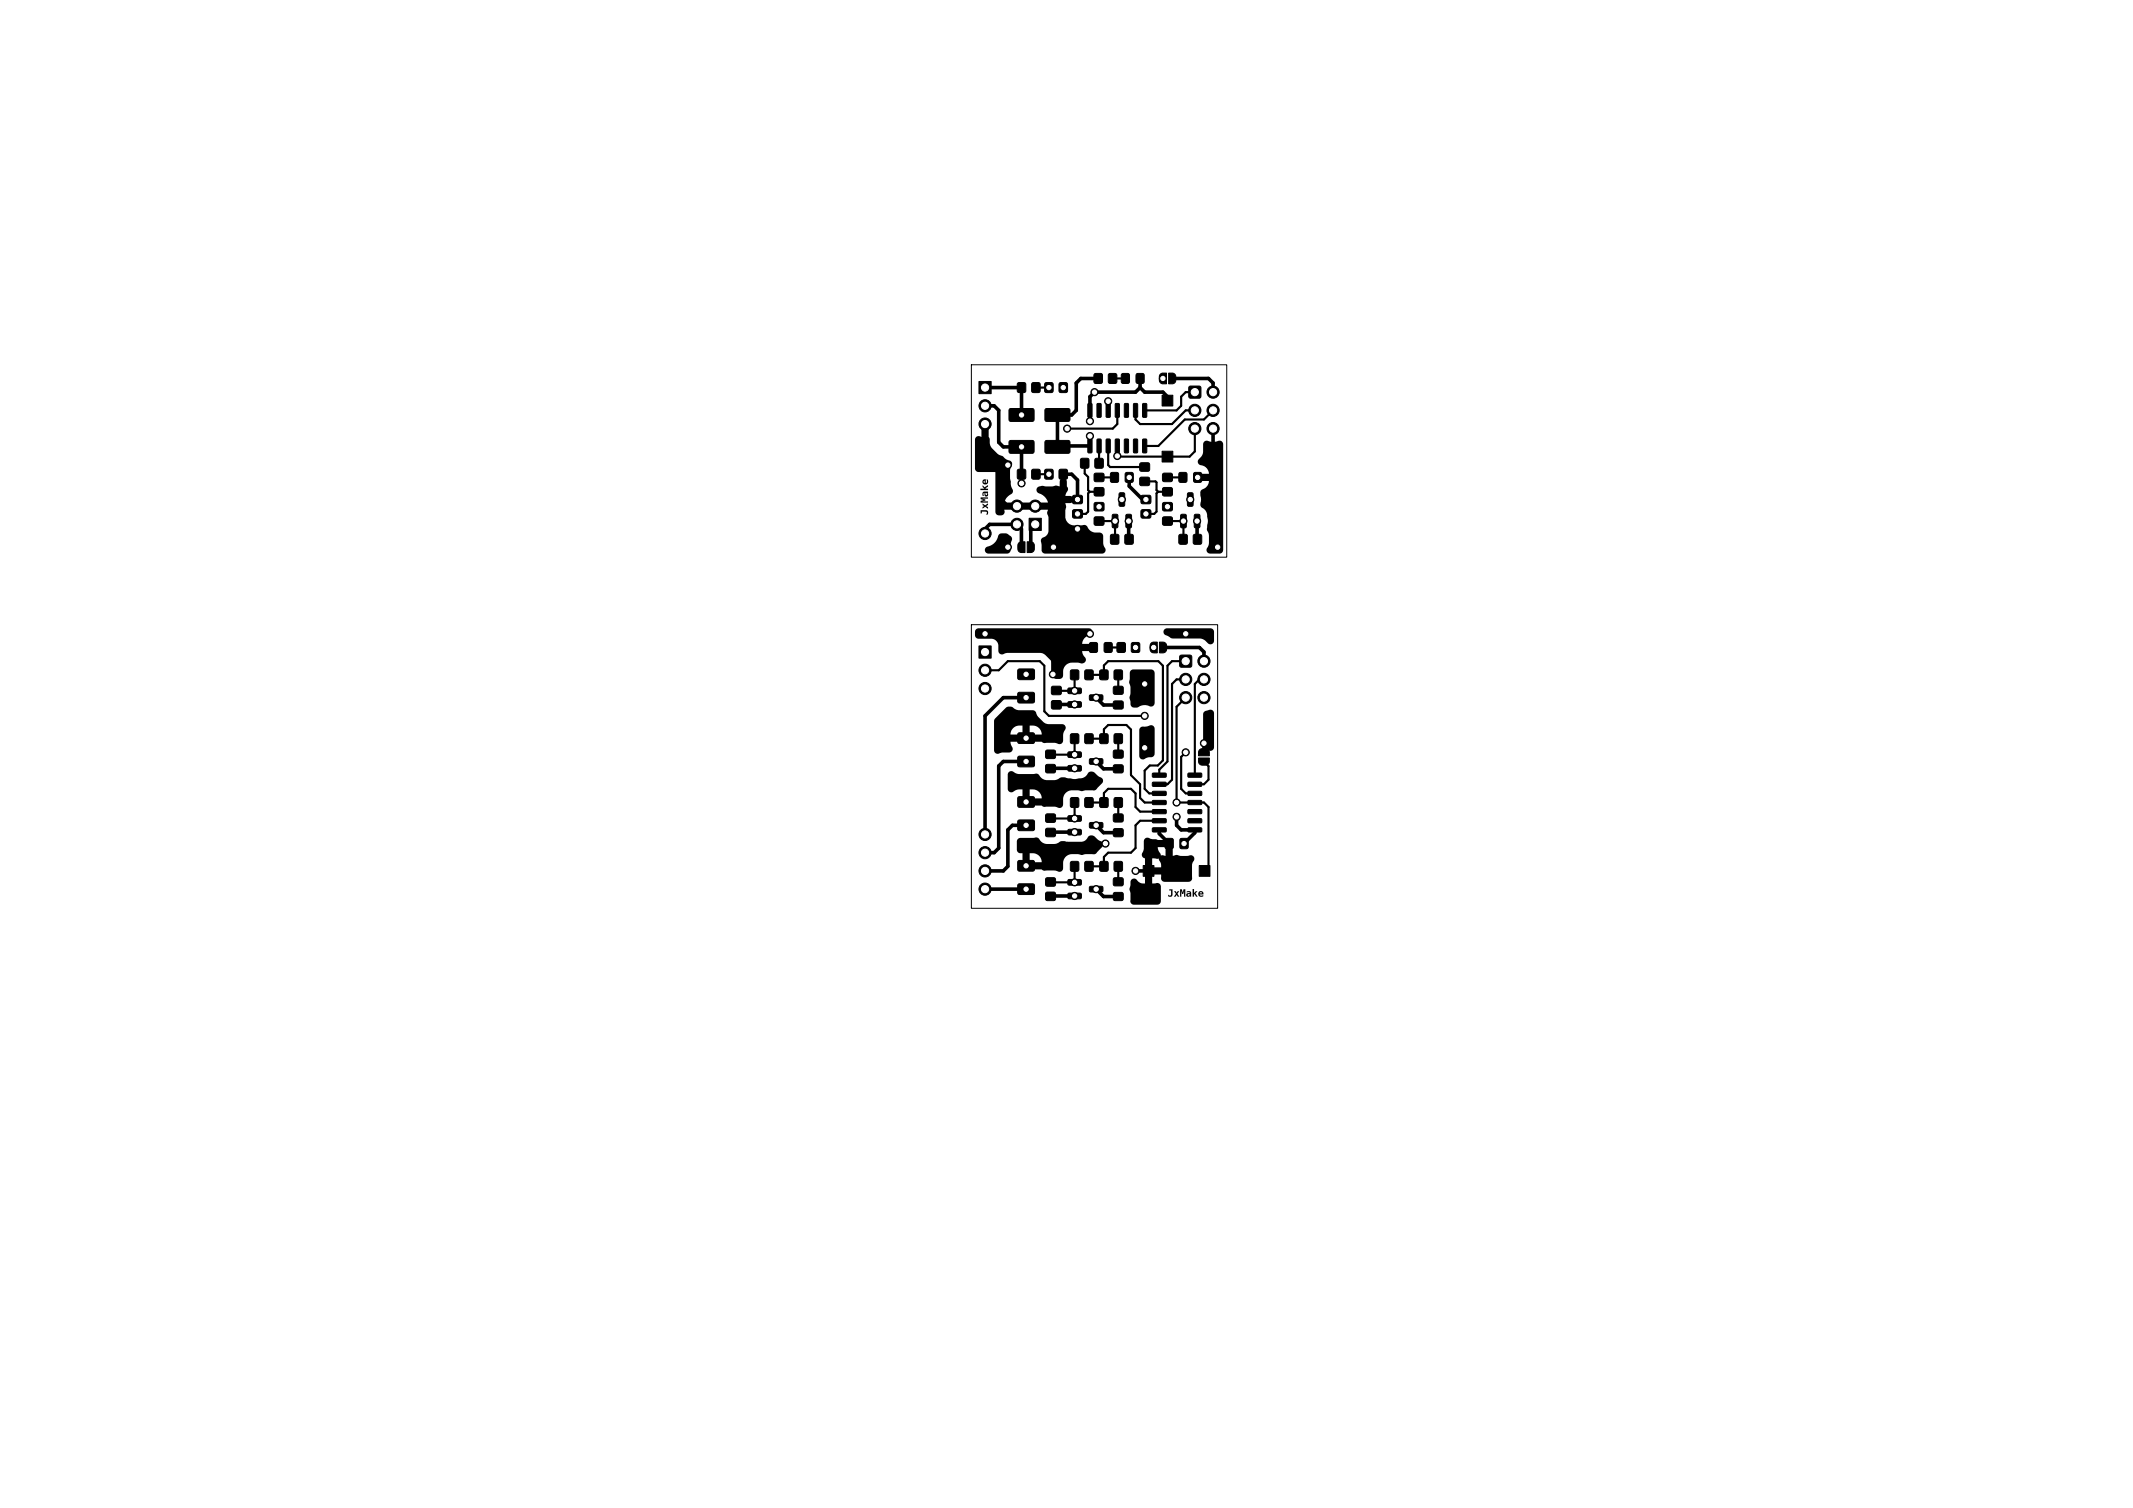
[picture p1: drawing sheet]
<svg xmlns="http://www.w3.org/2000/svg" width="297mm" height="210mm" viewBox="0 0 297 210" stroke-linecap="round" stroke-linejoin="round" font-family="sans-serif">
<defs><g id="words">
<g font-size="1.4">
<text x="138" y="71.7" transform="rotate(-90 138 71.7)">JxMake</text>
<text x="162.6" y="125.3">JxMake</text>
</g>
</g></defs>
<path d="M135.3 50.8h35.5v26.8h-35.5zM135.3 87h34.2v39.5h-34.2z" fill="none" stroke="#000" stroke-width=".14"/>
<g fill="#000" stroke="#000" stroke-width=".14">
<path d="M136.3 53.1h1.7v1.7h-1.7zM141.7 53.3h.2h.9v.2v1.1l-.2 .1-.9-.1-.1-.2zM143.7 53.3h.2h.9v.2v1.1l-.2 .1-.9-.1-.1-.2zM140.6 57l.1-.1h3.1l.2 .2v1.4l-.3 .2h-3.1l-.1-.3zM145.5 53.3h.2h.9v.2v1.1l-.2 .1-.9-.1v-.2zM147.5 53.3h.2h.9v.2v1.1l-.2 .1-.9-.1v-.2zM145.6 57l.1-.1h3.1l.2 .2v1.4l-.3 .2h-3.1l-.1-.3zM151.5 56.2h.4l.2 .1v1.7l-.1 .1-.5-.1zM152.4 52.1l.2-.1 .8 .1 .1 .2-.1 1-.1 .1-.9-.1-.1-.1zM152.8 56.2h.4l.1 .1v1.7l-.1 .1-.5-.1zM154 56.2h.5l.1 .1v1.7l-.1 .1-.5-.1zM154.4 52.1l.2-.1 .8 .1 .1 .2-.1 1-.1 .1-.9-.1-.1-.1z"/>
<path d="M155.3 56.2h.4l.2 .1v1.7l-.1 .1-.5-.1zM156.6 56.2h.4l.1 .1v1.7v.1l-.5-.1zM156.2 52.1l.2-.1 .8 .1 .1 .2-.1 1-.2 .1-.8-.1-.1-.1zM157.9 56.2h.4l.1 .1v1.7l-.1 .1-.5-.1zM159.1 56.2h.4l.2 .1v1.7l-.1 .1-.5-.1zM158.2 52.1l.2-.1 .9 .1v.2v1l-.2 .1-.9-.1v-.1zM161.8 55h1.5v1.5h-1.5zM161.6 52.1l.3-.1h.5v1.5l-.5-.1-.3-.1a.95 .95 0 0 1-.2-1zM162.7 52h.6l.3 .1a.95 .95 0 0 1 .1 1l-.3 .3-.7 .1zM165.6 53.8h.2h1.3l.1 .2-.1 1.4-.1 .1-1.4-.1-.1-.2zM141.7 65.4l.2-.1 .9 .1v.2v1.1h-.2h-.9l-.1-.2zM141.9 75.6l.3-.1 .5-.1v1.6l-.5-.1-.3-.1a.95 .95 0 0 1-.2-1z"/>
<path d="M143 75.4l.6 .1 .3 .1a.95 .95 0 0 1 .1 1l-.3 .3-.7 .1zM143.7 65.4l.2-.1 .9 .1v.2v1.1h-.2h-.9l-.1-.2zM140.6 61.4l.1-.1 3.1 .1 .2 .2v1.4l-.3 .1h-3.1l-.1-.2zM143.3 72.2h1.7v1.7h-1.7zM145.5 65.4l.2-.1 .9 .1v.2v1.1h-.2h-.9v-.2zM147.5 65.4l.2-.1 .9 .1v.2v1.1h-.2h-.9v-.2zM145.6 61.4l.1-.1 3.1 .1 .2 .2v1.4l-.3 .1h-3.1l-.1-.2zM149.4 71h.2h1.1v.2v.9l-.2 .1-1.1-.1-.1-.2zM149.4 69h.2h1.1v.2v.9l-.2 .1-1.1-.1-.1-.2zM151.5 61.2l.4-.1 .2 .1v1.7l-.1 .2-.5-.1zM150.5 63.9l.2-.1 .9 .1v.2v1l-.2 .1-.9-.1-.1-.1zM152.4 72h.2h1.1v.2v.9l-.2 .1-1.1-.1-.1-.2z"/>
<path d="M152.4 70h.2h1.1v.2v.9l-.2 .1-1.1-.1-.1-.2zM152.4 68l.2-.1 1.1 .1v.1v.9l-.2 .1-1.1-.1-.1-.2zM152.4 66l.2-.1 1.1 .1v.1v.9l-.2 .1-1.1-.1-.1-.2zM152.8 61.2l.4-.1 .1 .1v1.7l-.1 .2-.5-.1zM152.5 63.9l.2-.1 .9 .1v.2v1l-.2 .1-.9-.1-.1-.1zM154 61.2l.5-.1 .1 .1v1.7l-.1 .2-.5-.1zM154.9 71.7l.6-.1 .1 .1 .1 1.6-.2 .2h-.4l-.2-.1zM155.3 61.2l.4-.1 .2 .1v1.7l-.1 .2-.5-.1zM154.7 65.9l.2-.1 .8 .1 .1 .1-.1 1.1-.2 .1-.8-.1-.1-.2zM154.7 74.5l.2-.1 .8 .1 .1 .2-.1 1-.1 .1-.9-.1-.1-.1zM155.9 68.7l.5-.1 .2 .1v1.6l-.1 .2h-.5l-.2-.1zM156.6 61.2l.4-.1 .1 .1v1.7v.2l-.5-.1z"/>
<path d="M156.8 71.7l.6-.1 .1 .1 .1 1.6-.2 .2h-.4l-.2-.1zM156.7 65.9l.2-.1 .8 .1 .1 .1-.1 1.1-.1 .1-.9-.1v-.2zM156.7 74.5l.2-.1 .8 .1 .1 .2-.1 1-.1 .1-.9-.1-.1-.1zM157.9 61.2l.4-.1 .1 .1v1.7l-.1 .2-.5-.1zM158.9 71h.2h1.1l.1 .2-.1 .9-.2 .1-1.1-.1v-.2zM158.9 69h.2h1.1l.1 .2-.1 .9-.2 .1-1.1-.1v-.2zM159.1 61.2l.4-.1 .2 .1v1.7l-.1 .2-.5-.1zM158.8 64.5l.1-.1 1.1 .1 .1 .2-.1 .9h-.2h-1l-.1-.2zM158.8 66.5l.1-.1 1.1 .1 .1 .2-.1 .9h-.2h-1l-.1-.2zM161.8 62.8h1.5v1.5h-1.5zM161.9 72h.2h1.1l.1 .2-.1 .9-.2 .1-1.1-.1v-.2zM161.9 70h.2h1.1l.1 .2-.1 .9-.2 .1-1.1-.1v-.2z"/>
<path d="M161.9 68l.2-.1 1.1 .1 .1 .1-.1 .9-.2 .1-1.1-.1v-.2zM161.9 66l.2-.1 1.1 .1 .1 .1-.1 .9-.2 .1-1.1-.1v-.2zM164.4 71.7l.6-.1 .2 .1v1.6l-.1 .2h-.5l-.2-.1zM164.2 65.9l.2-.1 .8 .1 .1 .1-.1 1.1-.2 .1-.8-.1-.1-.2zM164.2 74.5l.2-.1 .9 .1v.2v1l-.2 .1-.9-.1-.1-.1zM165.4 68.7l.5-.1 .2 .1v1.6l-.1 .2h-.5l-.1-.1zM166.3 71.7l.6-.1 .2 .1v1.6l-.1 .2h-.5l-.2-.1zM166.2 74.5l.2-.1 .9 .1v.2v1l-.2 .1-.9-.1-.1-.1zM166.3 65.9l.1-.1 .9 .1v.1v1.1l-.2 .1-.8-.1-.1-.2zM136.3 90h1.7v1.7h-1.7zM141.8 96.5l2.1-.1 .2 .3-.1 1.1-.2 .1h-1.9l-.2-.2zM141.8 93.2h2.1l.2 .2-.1 1.1-.2 .2-1.9-.1-.2-.2z"/>
<path d="M146.5 97.6h.1h1.1l.1 .2-.1 .9-.2 .1-1-.1-.1-.2zM146.5 95.6h.1h1.1l.1 .2-.1 .9-.2 .1-1-.1-.1-.2zM148.7 95.9l1.8-.1 .1 .2v.5l-.2 .1h-1.6l-.1-.2zM148.7 97.8l1.8-.1 .1 .2v.5l-.2 .1h-1.6l-.1-.2zM149.1 93.4l.2-.1 .9 .1v.1v1.1l-.2 .1-.9-.1-.1-.2zM151.1 93.4l.2-.1 .9 .1v.1v1.1l-.2 .1-.9-.1-.1-.2zM151.7 96.8h1.8l.1 .2v.4l-.2 .2-1.6-.1-.1-.1zM151.8 89.5h.1h.9v.2v1.1l-.2 .1-.8-.1-.1-.2zM153.2 93.4l.2-.1 .8 .1 .1 .1-.1 1.1-.1 .1-.9-.1-.1-.2zM153.8 89.5h.2h.8l.1 .2-.1 1.1-.2 .1-.8-.1-.1-.2zM155.2 93.4l.2-.1 .8 .1 .1 .1-.1 1.1-.1 .1-.9-.1-.1-.2zM155.1 95.6h.2h1l.1 .2-.1 .8-.1 .1-1.1-.1-.1-.1z"/>
<path d="M155.1 97.7l.2-.1 1 .1 .1 .2-.1 .8-.1 .1-1.1-.1-.1-.2zM155.6 89.5h.2h.8l.1 .2-.1 1.1-.1 .1-.9-.1-.1-.2zM157.6 89.5h.2h.8l.1 .2-.1 1.1-.1 .1-.9-.1-.1-.2zM160.3 89.5l.3-.1h.5v1.5h-.5l-.3-.1a.95 .95 0 0 1-.1-1zM161.4 89.4h.6l.3 .1a.95 .95 0 0 1 .1 1.1l-.3 .3h-.7zM164.3 91.3l.2-.1 1.4 .1v.2v1.4h-.2h-1.4v-.2zM141.8 114.3l2.1-.1 .2 .2-.1 1.1-.2 .2h-1.9l-.2-.3zM141.8 111h2.1l.2 .2-.1 1.1-.2 .1h-1.9l-.2-.2zM141.8 105.4l2.1-.1 .2 .2-.1 1.1-.2 .2h-1.9l-.2-.3zM141.8 102.1h2.1l.2 .2-.1 1.1-.2 .1h-1.9l-.2-.2zM145.7 106.5l.1-.1 1.1 .1 .1 .2-.1 .9h-.2h-1l-.1-.2zM145.7 104.5l.1-.1 1.1 .1 .1 .2-.1 .9h-.2h-1l-.1-.2z"/>
<path d="M145.7 115.4l.1-.1 1.1 .1 .1 .2-.1 .9h-.2h-1l-.1-.2zM145.7 113.4l.1-.1 1.1 .1 .1 .2-.1 .9h-.2h-1l-.1-.2zM148.7 113.6h1.8l.1 .2v.5l-.2 .1h-1.6l-.1-.2zM148.7 115.5h1.8l.1 .2v.5l-.2 .1h-1.6l-.1-.2zM148.7 104.8l1.8-.1 .1 .2v.5l-.2 .1h-1.6l-.1-.2zM148.7 106.7l1.8-.1 .1 .2v.5l-.2 .1h-1.6l-.1-.2zM149.1 102.2h.2h.9v.2v1.1l-.2 .1-.9-.1-.1-.2zM149.1 111.1h.2h.9v.2v1.1l-.2 .1-.9-.1-.1-.2zM151.1 102.2h.2h.9v.2v1.1l-.2 .1-.9-.1-.1-.2zM151.1 111.1h.2h.9v.2v1.1l-.2 .1-.9-.1-.1-.2zM151.7 114.6h1.8l.1 .1v.5l-.2 .1h-1.6l-.1-.2zM151.7 105.7h1.8l.1 .1v.5l-.2 .1h-1.6l-.1-.2z"/>
<path d="M153.2 102.2h.2h.8l.1 .2-.1 1.1-.1 .1-.9-.1-.1-.2zM153.2 111.1h.2h.8l.1 .2-.1 1.1-.1 .1-.9-.1-.1-.2zM155.2 102.2h.2h.8l.1 .2-.1 1.1-.1 .1-.9-.1-.1-.2zM155.2 111.1h.2h.8l.1 .2-.1 1.1-.1 .1-.9-.1-.1-.2zM155.1 113.4l.2-.1 1 .1 .1 .2-.1 .8-.1 .1-1.1-.1-.1-.2zM155.1 115.5l.2-.1 1 .1 .1 .1-.1 .9h-.1h-1.1l-.1-.2zM155.1 104.5l.2-.1 1 .1 .1 .2-.1 .8-.1 .1-1.1-.1-.1-.2zM155.1 106.6l.2-.1 1 .1 .1 .1-.1 .9h-.1h-1.1l-.1-.2zM160.5 107.7h1.8l.1 .5h-.2h-1.7l-.1-.1zM160.5 109l1.8-.1 .1 .5-.2 .1h-1.7l-.1-.1zM160.5 110.2h1.8l.1 .5-.2 .1h-1.7l-.1-.2zM160.5 111.5h1.8l.1 .5-.2 .1-1.7-.1-.1-.1z"/>
<path d="M160.5 112.8l1.8-.1 .1 .5-.2 .1h-1.7l-.1-.1zM160.5 114h1.8l.1 .5-.2 .1h-1.7l-.1-.1zM160.5 115.3h1.8l.1 .5-.2 .1h-1.7l-.1-.2zM162.3 116.8h.2h.8l.1 .2-.1 1.1-.2 .1-.8-.1-.1-.2zM164.4 116.8h.1h.9l.1 .2-.1 1.1-.2 .1-.8-.1-.1-.2zM167 104.4a.95 .95 0 0 1 1-.1l.3 .3 .1 .7h-1.5v-.6zM165.4 115.3h1.9v.5l-.1 .1h-1.7l-.1-.2zM165.4 114h1.9v.5l-.1 .1h-1.7l-.1-.1zM165.4 112.8l1.9-.1v.5l-.1 .1h-1.7l-.1-.1zM165.4 111.5h1.9v.5l-.1 .1-1.7-.1-.1-.1zM165.4 110.2h1.9v.5l-.1 .1h-1.7l-.1-.2zM165.4 109l1.9-.1v.5l-.1 .1h-1.7l-.1-.1z"/>
<path d="M165.4 107.7h1.9v.5h-.1h-1.7l-.1-.1zM166.9 105.6h1.5v.5l-.1 .3a.95 .95 0 0 1-1.1 .1l-.3-.2zM141.8 123.1h2.1l.2 .2-.1 1.1-.2 .2h-1.9l-.2-.3zM141.8 119.9l2.1-.1 .2 .3-.1 1.1-.2 .1h-1.9l-.2-.2zM145.7 124.3l.1-.1 1.1 .1 .1 .2-.1 .9h-.2h-1l-.1-.2zM145.7 122.3l.1-.1 1.1 .1 .1 .2-.1 .9h-.2h-1l-.1-.2zM148.7 122.5h1.8l.1 .2v.5l-.2 .1h-1.6l-.1-.2zM148.7 124.4h1.8l.1 .2v.5l-.2 .1h-1.6l-.1-.2zM149.1 120l.2-.1 .9 .1v.2v1.1l-.2 .1-.9-.1-.1-.2zM151.1 120l.2-.1 .9 .1v.2v1.1l-.2 .1-.9-.1-.1-.2zM151.7 123.5l1.8-.1 .1 .2v.5l-.2 .1h-1.6l-.1-.2zM153.2 120l.2-.1 .8 .1 .1 .2-.1 1.1-.1 .1-.9-.1-.1-.2z"/>
<path d="M155.2 120l.2-.1 .8 .1 .1 .2-.1 1.1-.1 .1-.9-.1-.1-.2zM155.1 122.3l.2-.1 1 .1 .1 .2-.1 .8-.1 .1-1.1-.1-.1-.2zM155.1 124.3h.2h1l.1 .2-.1 .9h-.1h-1.1l-.1-.2zM159.2 120.5h1.5v1.5h-1.5zM167 120.5h1.5v1.5h-1.5z"/>
<circle cx="137.2" cy="59.1" r=".5"/>
<circle cx="137.2" cy="54" r=".5"/>
<circle cx="137.2" cy="56.5" r=".5"/>
<circle cx="137.2" cy="56.5" r=".85"/>
<circle cx="137.2" cy="59.1" r=".85"/>
<circle cx="142.2" cy="57.8" r=".5"/>
<circle cx="146" cy="54" r=".5"/>
<circle cx="148.1" cy="54" r=".5"/>
<circle cx="148.6" cy="59.7" r=".5"/>
<circle cx="151.8" cy="58.7" r=".5"/>
<circle cx="152.4" cy="54.6" r=".5"/>
<circle cx="154.3" cy="55.9" r=".5"/>
<circle cx="161.9" cy="52.7" r=".5"/>
<circle cx="166.4" cy="54.6" r=".5"/>
<circle cx="166.4" cy="57.2" r=".5"/>
<circle cx="166.4" cy="59.7" r=".5"/>
<circle cx="166.4" cy="57.1" r=".85"/>
<circle cx="166.4" cy="59.7" r=".85"/>
<circle cx="168.9" cy="54.6" r=".5"/>
<circle cx="168.9" cy="59.7" r=".5"/>
<circle cx="168.9" cy="57.2" r=".5"/>
<circle cx="168.9" cy="57.1" r=".85"/>
<circle cx="168.9" cy="59.7" r=".85"/>
<circle cx="168.9" cy="54.6" r=".85"/>
<circle cx="137.2" cy="74.3" r=".5"/>
<circle cx="137.2" cy="74.3" r=".85"/>
<circle cx="140.3" cy="64.8" r=".5"/>
<circle cx="140.3" cy="76.2" r=".5"/>
<circle cx="141.6" cy="70.5" r=".5"/>
<circle cx="141.6" cy="73" r=".5"/>
<circle cx="141.6" cy="70.5" r=".85"/>
<circle cx="141.6" cy="73" r=".85"/>
<circle cx="142.2" cy="62.2" r=".5"/>
<circle cx="142.2" cy="67.3" r=".5"/>
<circle cx="144.1" cy="70.5" r=".5"/>
<circle cx="144.1" cy="73" r=".5"/>
<circle cx="144.1" cy="70.5" r=".85"/>
<circle cx="146" cy="66" r=".5"/>
<circle cx="146.7" cy="76.2" r=".5"/>
<circle cx="150" cy="71.6" r=".5"/>
<circle cx="150" cy="69.6" r=".5"/>
<circle cx="150" cy="73.7" r=".5"/>
<circle cx="151.8" cy="60.7" r=".5"/>
<circle cx="153" cy="70.6" r=".5"/>
<circle cx="155.3" cy="72.6" r=".5"/>
<circle cx="155.6" cy="63.5" r=".5"/>
<circle cx="156.2" cy="69.6" r=".5"/>
<circle cx="157.2" cy="72.6" r=".5"/>
<circle cx="157.2" cy="66.5" r=".5"/>
<circle cx="159.6" cy="71.6" r=".5"/>
<circle cx="159.6" cy="69.6" r=".5"/>
<circle cx="162.6" cy="70.6" r=".5"/>
<circle cx="164.8" cy="72.6" r=".5"/>
<circle cx="165.7" cy="69.6" r=".5"/>
<circle cx="166.7" cy="72.6" r=".5"/>
<circle cx="166.8" cy="66.5" r=".5"/>
<circle cx="169.5" cy="76.2" r=".5"/>
<circle cx="137.2" cy="88.3" r=".5"/>
<circle cx="137.2" cy="95.9" r=".5"/>
<circle cx="137.2" cy="93.3" r=".5"/>
<circle cx="137.2" cy="90.8" r=".5"/>
<circle cx="137.2" cy="93.3" r=".85"/>
<circle cx="137.2" cy="95.9" r=".85"/>
<circle cx="142.9" cy="93.9" r=".5"/>
<circle cx="142.9" cy="97.2" r=".5"/>
<circle cx="146.6" cy="93.9" r=".5"/>
<circle cx="149.6" cy="98.1" r=".5"/>
<circle cx="149.6" cy="96.2" r=".5"/>
<circle cx="151.8" cy="88.3" r=".5"/>
<circle cx="152.6" cy="97.2" r=".5"/>
<circle cx="158.1" cy="90.2" r=".5"/>
<circle cx="159.4" cy="99.7" r=".5"/>
<circle cx="159.4" cy="95.3" r=".5"/>
<circle cx="160.6" cy="90.2" r=".5"/>
<circle cx="165.1" cy="94.6" r=".5"/>
<circle cx="165.1" cy="97.2" r=".5"/>
<circle cx="165.1" cy="92.1" r=".5"/>
<circle cx="165.1" cy="88.3" r=".5"/>
<circle cx="165.1" cy="94.6" r=".85"/>
<circle cx="165.1" cy="97.2" r=".85"/>
<circle cx="167.6" cy="94.6" r=".5"/>
<circle cx="167.6" cy="92.1" r=".5"/>
<circle cx="167.6" cy="97.2" r=".5"/>
<circle cx="167.6" cy="94.6" r=".85"/>
<circle cx="167.6" cy="97.2" r=".85"/>
<circle cx="167.6" cy="92.1" r=".85"/>
<circle cx="137.2" cy="116.2" r=".5"/>
<circle cx="137.2" cy="118.7" r=".5"/>
<circle cx="137.2" cy="116.2" r=".85"/>
<circle cx="137.2" cy="118.7" r=".85"/>
<circle cx="142.9" cy="102.8" r=".5"/>
<circle cx="142.9" cy="111.7" r=".5"/>
<circle cx="142.9" cy="114.9" r=".5"/>
<circle cx="142.9" cy="106" r=".5"/>
<circle cx="149.6" cy="107" r=".5"/>
<circle cx="149.6" cy="114" r=".5"/>
<circle cx="149.6" cy="105.1" r=".5"/>
<circle cx="149.6" cy="115.9" r=".5"/>
<circle cx="152.6" cy="114.9" r=".5"/>
<circle cx="152.6" cy="106" r=".5"/>
<circle cx="153.9" cy="117.5" r=".5"/>
<circle cx="159.4" cy="104.1" r=".5"/>
<circle cx="163.8" cy="113.8" r=".5"/>
<circle cx="163.8" cy="111.8" r=".5"/>
<circle cx="164.9" cy="117.5" r=".5"/>
<circle cx="165.1" cy="104.8" r=".5"/>
<circle cx="167.6" cy="103.5" r=".5"/>
<circle cx="137.2" cy="123.8" r=".5"/>
<circle cx="137.2" cy="121.3" r=".5"/>
<circle cx="137.2" cy="121.3" r=".85"/>
<circle cx="137.2" cy="123.8" r=".85"/>
<circle cx="142.9" cy="120.6" r=".5"/>
<circle cx="142.9" cy="123.8" r=".5"/>
<circle cx="149.6" cy="124.8" r=".5"/>
<circle cx="149.6" cy="122.9" r=".5"/>
<circle cx="152.6" cy="123.8" r=".5"/>
<circle cx="158.1" cy="121.3" r=".5"/>
</g>
<g fill="none" stroke="#000" stroke-width=".5">
<path d="M137.2 59.1v5l.6 .7h1.3l.6 .6M137.2 54h5v3.8M137.2 56.5h1.2l.7 .7v4.4l.6 .6h2.5v5.1M152.9 52.7h-2.4l-.6 .6v3.9l-.7 .6h-2v4.4M158.7 54l-.6 .6h-5.7l-.6 .6v3.5M158.7 54l.7 .6h2.5l.7 .6v.6M158.7 52.7v1.3M163.2 52.7h5.1l.6 .6v1.3M168.9 59.7v6.3l-.4 .5h-1.7M137.2 74.3v-.6l.6-.7h3.8l.6 .6v2.6M139.7 65.4v4.5l.6 .6h3.8M140.3 64.8l-.6 .6"/>
<path d="M144.1 73l-.6 .6v2.6M148 66h1.2l.8 .9v2.7M151.8 60.7v1.4h-4.4M157.2 72.6v2.5M157.2 66.5v1.2l1.9 1.9h.5M166.7 72.6v2.5M142.9 97.2h-3.2l-2.5 2.5v16.5M147.1 98.1h2.5M152.3 90.2h-5.1l-.6 .6v3.1M152.6 97.2l1.1 1h2M161.9 90.2h5.1l.6 .6v1.3M142.2 106h-2.5l-.6 .7v11.4l-.7 .6h-1.2"/>
<path d="M142.9 114.9h-1.9l-.7 .7v5.1l-.6 .6h-2.5M146.3 107h3.3M146.3 115.9h3.3M152.6 114.9l1.1 1.1h2M152.6 106l1.1 1.1h2M153.9 117.5h-5.3l-3.1 3.1h-2.6M161.4 115.6v.5l1.4 1.4v2.9l-.9 .9h-3.8M163.8 113.8v1.1l.7 .7h1.9v.4l-1.4 1.4M167.6 103.5v1.3M137.2 123.8h5.7M146.3 124.8h3.3M152.6 123.8l1.1 1h2"/>
</g>
<g fill="none" stroke="#000" stroke-width=".3">
<path d="M144.2 54h1.8M154.3 55.9v1.3M154.9 52.7h1.8M155.6 57.2v1.9l-.7 .6h-6.3M166.4 59.7v3.2l-.8 .7h-9.9l-.1-.1v-1.4M166.4 57.2h-1.3l-1.9 1.9h-4.5l-.6-.7v-1.2M166.4 54.6h-1.3l-.6 .6v1.3l-.7 .7h-4.4M168.9 57.2l-1.3 1.2h-2.6l-3.7 3.7h-1.9M144.2 66h1.8M151 64.5v1.4l.5 .5v1.9l.2 .2M151.7 68.5l-.2 .2v2.5l-.3 .4h-1.2M151.7 68.5h1.3"/>
<path d="M153 72.6h2.3v2.5M153 66.5h2.2M153 62.1v2.4M154.3 62.1v2.7l.3 .2h4.8M159.4 67h1.5l.1 .2v1.1l.3 .2M161.3 68.5h1.3M161.3 68.5l-.3 .2v2.5l-.3 .4h-1.1M162.6 72.6h2.2v2.5M162.6 66.5h2.1M137.2 93.3h1.9l1.2-1.2h4.5l.6 .6v6.4l.6 .6h13.4M149.6 94v2.2h-2.5M151.6 94h2.1v-1.3l.6-.6h7l.6 .6v13.2l-.7 .7h-1.1l-.7 .7v2.6l.6 .6h1.4"/>
<path d="M154.3 90.2h1.8M155.7 94v2.1M165.1 92.1h-1.9l-.6 .6v13.3l-1.2 1.2v.8M165.1 97.2l-1.3 1.2v13.4h3.8l.7 .6v8.3M165.1 94.6h-1.3l-.6 .7v13.3l-.6 .6h-1.2M167 94.6l-.6 .7v12.7M149.6 102.9v2.2h-3.3M149.6 111.8v2.2h-3.3M151.6 111.8h2.1v-1.3l.6-.6h3.2l.6 .6v1.9l.6 .6h2.7M151.6 102.9h2.1v-1.3l.6-.6h2.5l.7 .6v6.4l1.2 1.2v1.9l.7 .7h2M155.7 102.9v2.1M155.7 111.8v2.1"/>
<path d="M161.4 114.3h-2.7l-.6 .6v3.2l-.6 .6h-3.2l-.6 .6v1.4h-2.1M165.1 104.8l-.6 .6v4.5l.6 .6h1.3M167.6 106.1l.7 .6v1.9l-.7 .6h-1.2M149.6 120.7v2.2h-3.3M155.7 120.7v2.1"/>
</g>
<g fill="#000">
<path d="M136.7 59.1a.5 .5 0 0 0 .5 .5 .5 .5 0 0 0 .5-.5v1.7l.1 .2 .1 1.1 1 1.1 .8 .4a1.54 1.54 0 0 0 1 .6 .64 .64 0 0 1 0 1l-.1 1.4 .1 .4a1.8 1.8 0 0 0 .3 1.2v.4a2.45 2.45 0 0 0-1.2 1.4h1.7a.5 .5 0 0 0-.4 .5 .5 .5 0 0 0 .4 .5h-1.7a.63 .63 0 0 1-.4 .8 .63 .63 0 0 1-.8-.5v-5.6h-2.3h-.3l-.2-.3v-4.2a.55 .55 0 0 1 .3-.4 .55 .55 0 0 1 .6 0zM137.3 76.3l.2-.2a1.9 1.9 0 0 0 1.5-1.6l.1-.1a1.01 1.01 0 0 1 .9-.1l.3 .1a.76 .76 0 0 1 .5 1l-.1 .6a1.07 1.07 0 0 1-.2 1l-2.9 .1a.5 .5 0 0 1-.4-.3 .5 .5 0 0 1 .1-.5zM141.7 70h2.4a.5 .5 0 0 0-.5 .5 .5 .5 0 0 0 .5 .5h-2.4a.5 .5 0 0 0 .4-.5 .5 .5 0 0 0-.4-.5zM144.4 67.9l.8-.2h1.3a1.34 1.34 0 0 1 1.1 0v-.6a.5 .5 0 0 1 .4-.5 .5 .5 0 0 1 .6 .5v.6a.57 .57 0 0 1-.1 .9l-.2 .5h.7a.5 .5 0 0 1 .5 .5 .5 .5 0 0 1-.5 .5h-.7a1.34 1.34 0 0 1 0 1.1v.8a1.24 1.24 0 0 0 1.2 1.2h1a.75 .75 0 0 1 1.1 .5l.6 .4 1.2 .1 .2 .5a2.36 2.36 0 0 0 .2 1.5 .52 .52 0 0 1 .1 .5 .52 .52 0 0 1-.4 .4h-8a.57 .57 0 0 1-.5-.7v-.6a.68 .68 0 0 1 .3-1 .98 .98 0 0 0 .7-.9v-1.8l-.2-.7 .1-.4h-1.7a.5 .5 0 0 0 .4-.5 .5 .5 0 0 0-.4-.5h1.7a1.85 1.85 0 0 0-1.2-1.3l-.3-.1-.1-.3zM167.7 61.5l.2-.1a2.89 2.89 0 0 0 2 0l.3 .1 .1 .4v14.7l-.1 .3-.3 .2h-1.4a.52 .52 0 0 1-.5-.4 .52 .52 0 0 1 .2-.5l.1-.6v-1.4a1.51 1.51 0 0 1-.2-1.1 3.6 3.6 0 0 0-.3-2.1l-.1-.1a.65 .65 0 0 1-.5-.8v-.5l-.1-.7a.69 .69 0 0 1 .6-.9l.5-.4 .1-.6h-1.5a.5 .5 0 0 1-.5-.5 .5 .5 0 0 1 .5-.5h1.5a1.42 1.42 0 0 0-1.3-1.3l-.2-.4v-.2a1.46 1.46 0 0 0 .7-1.3v-.9zM138.6 100.1l1.5-1.5a.98 .98 0 0 1 1.3 .2l.5 .1h1.9a1.04 1.04 0 0 1 .6 .8l.9 .9 .3 .2h.4h1.9a.53 .53 0 0 1 .5 .4 .53 .53 0 0 1-.2 .6l-.2 .4v.9a.53 .53 0 0 1-.3 .5 .53 .53 0 0 1-.6-.1h-1.7l-.3-.2h-4.4l.2 .6a.51 .51 0 0 1 .1 .6 .51 .51 0 0 1-.5 .3h-1.1a.58 .58 0 0 1-.6 .2 .58 .58 0 0 1-.4-.5v-2.3l6.7 .1a1.32 1.32 0 0 0-1.7-1.3v1.3h-1v-1.3a1.33 1.33 0 0 0-1.7 1.2h-2.3v-1.8zM135.9 87.6l.4-.1h15.3a.52 .52 0 0 1 .5 .6 .52 .52 0 0 1-.6 .4 1.24 1.24 0 0 0-.8 1.2h1.5a.5 .5 0 0 1 .5 .5 .5 .5 0 0 1-.5 .5h-1.5l.3 .7a.59 .59 0 0 1 0 .8 .59 .59 0 0 1-.8 .1h-.2a2.18 2.18 0 0 0-1.3 .1 1.24 1.24 0 0 0-.7 1.1v.7l-.1 .2-.4 .2a.84 .84 0 0 1-.8-.2l-.1-.3-.1-1.8-.8-1a1.17 1.17 0 0 0-1-.4h-4.5a1.03 1.03 0 0 1-1.1 0l-.1-.3a1.74 1.74 0 0 0-.2-1.2l-.2-.3-.4-.1-2.1-.1-.2-.1-.1-.3a.84 .84 0 0 1 .1-.9zM157.5 93.3l.3-.1h2.5l.4 .2 .1 .3v4.2a.59 .59 0 0 1-.4 .5 .59 .59 0 0 1-.6-.2 1.51 1.51 0 0 0-1.3 .2 .77 .77 0 0 1-1.1-.3v-.3a1.49 1.49 0 0 1 0-1.3 2.1 2.1 0 0 0-.1-1.3v-1.5zM167.7 99.1a1 1 0 0 1 1.3 0v5.1a.93 .93 0 0 1-1.4 .1l-.1-4.8zM162.1 87.7l.4-.2h6.2l.2 .2 .1 .2v1.3a.51 .51 0 0 1-.3 .5 .51 .51 0 0 1-.6-.2l-.4-.4-.4-.1-4-.1-.7-.3a.58 .58 0 0 1-.5-.3 .58 .58 0 0 1 0-.6zM140.5 107.5a.75 .75 0 0 1 .9 .2l.5 .1h2a.63 .63 0 0 1 .8 .2 1.24 1.24 0 0 0 1.1 .6h1.1l.7-.3a1.5 1.5 0 0 1 1.2 .1 3.7 3.7 0 0 0 2.4-.3l.1-.1a.69 .69 0 0 1 1.1-.4l.6 .5a.57 .57 0 0 1 .5 .4 .57 .57 0 0 1-.1 .6l-.7 .8a.59 .59 0 0 1-.7 .2h-.9a1.25 1.25 0 0 1-1.1 0 2.18 2.18 0 0 0-1.3 .1 1.27 1.27 0 0 0-.7 1v.8a.53 .53 0 0 1-.3 .5 .53 .53 0 0 1-.6-.1h-1.7l-.3-.2h-2.2l-.4-.2-.1-.2v-.6h2.7a1.32 1.32 0 0 0-1.7-1.3v1.3h-1v-1.3a2.25 2.25 0 0 0-1.5 .4l-.4-.1-.2-.2v-2.1zM141.8 116.8l.3-.1h1.8a.63 .63 0 0 1 .8 .2 1.24 1.24 0 0 0 1.1 .6h1.1l.9-.4 .6 .1a3.5 3.5 0 0 0 2.8-.2l.1-.1a.69 .69 0 0 1 1.1-.4l.6 .5a.57 .57 0 0 1 .5 .4 .57 .57 0 0 1-.1 .6l-.7 .8a.59 .59 0 0 1-.7 .1l-.9 .1a1.25 1.25 0 0 1-1.1-.1 2.18 2.18 0 0 0-1.3 .2 1.27 1.27 0 0 0-.7 1v.8a.53 .53 0 0 1-.3 .5 .53 .53 0 0 1-.6-.1h-1.7l-.3-.2h-2.2l-.4-.2-.1-.3v-.5h2.7a1.32 1.32 0 0 0-1.7-1.3v1.3h-1v-1.3l-.6-.1-.2-.3v-1.2z"/>
<path d="M159.4 116.8a1.47 1.47 0 0 1 1.1 .1l.7 .1h1.6a.77 .77 0 0 1 .5 1v1.2a1.28 1.28 0 0 1 1.2 0h.9a.54 .54 0 0 1 .7 0 .54 .54 0 0 1 0 .8l-.1 .5v1.9l-.2 .3-.3 .1h-3.3a.53 .53 0 0 1-.5-.7v-.3h-1.3v1.2h.3a.59 .59 0 0 1 .9 .5v2l-.1 .4-.4 .1h-3.2a.54 .54 0 0 1-.5-.8v-.7a1.49 1.49 0 0 1 0-1.3v-.4a.54 .54 0 0 1 .5-.4 .54 .54 0 0 1 .6 .3l.3 .3h.6v-2.2h2.3v-.4l-.3-.8-.7-.1h-.3v1.3h-1v-1.3a.55 .55 0 0 1-.4-.4 .55 .55 0 0 1 .2-.5l.1-.6h1.9l.4 1.1 .7 .1v-1.2h-3v-.9zM158.8 101.3l.3-.1h.7a.6 .6 0 0 1 1 .3v3.5a.76 .76 0 0 1-1 .5h-.1a.58 .58 0 0 1-.6 .2 .58 .58 0 0 1-.5-.4v-3.6z"/>
</g>
<g fill="#fff" stroke="#fff" stroke-width=".14">
<circle cx="152.4" cy="54.6" r=".3"/>
<circle cx="150" cy="73.7" r=".3"/>
<circle cx="148.1" cy="54" r=".3"/>
<circle cx="166.8" cy="66.5" r=".3"/>
<circle cx="140.3" cy="76.2" r=".3"/>
<circle cx="169.5" cy="76.2" r=".3"/>
<circle cx="146.7" cy="76.2" r=".3"/>
<circle cx="157.2" cy="66.5" r=".3"/>
<circle cx="140.3" cy="64.8" r=".3"/>
<circle cx="159.6" cy="69.6" r=".3"/>
<circle cx="150" cy="69.6" r=".3"/>
<circle cx="151.8" cy="58.7" r=".3"/>
<circle cx="156.2" cy="69.6" r=".3"/>
<circle cx="161.9" cy="52.7" r=".3"/>
<circle cx="142.2" cy="57.8" r=".3"/>
<circle cx="142.2" cy="62.2" r=".3"/>
<circle cx="165.7" cy="69.6" r=".3"/>
<circle cx="142.2" cy="67.3" r=".3"/>
<circle cx="151.8" cy="60.7" r=".3"/>
<circle cx="155.6" cy="63.5" r=".3"/>
<circle cx="155.3" cy="72.6" r=".3"/>
<circle cx="157.2" cy="72.6" r=".3"/>
<circle cx="164.8" cy="72.6" r=".3"/>
<circle cx="154.3" cy="55.9" r=".3"/>
<circle cx="146.1" cy="54" r=".3"/>
<circle cx="148.6" cy="59.7" r=".3"/>
<circle cx="146.1" cy="66" r=".3"/>
<circle cx="158.1" cy="121.3" r=".3"/>
<circle cx="142.9" cy="120.6" r=".3"/>
<circle cx="142.9" cy="111.7" r=".3"/>
<circle cx="146.6" cy="93.9" r=".3"/>
<circle cx="159.4" cy="95.3" r=".3"/>
<circle cx="165.1" cy="88.3" r=".3"/>
<circle cx="153.9" cy="117.5" r=".3"/>
<circle cx="142.9" cy="102.8" r=".3"/>
<circle cx="142.9" cy="93.9" r=".3"/>
<circle cx="167.6" cy="103.5" r=".3"/>
<circle cx="159.4" cy="104.1" r=".3"/>
<circle cx="137.2" cy="88.3" r=".3"/>
<circle cx="151.8" cy="88.3" r=".3"/>
<circle cx="152.6" cy="97.2" r=".3"/>
<circle cx="160.6" cy="90.2" r=".3"/>
<circle cx="152.6" cy="123.8" r=".3"/>
<circle cx="163.8" cy="113.8" r=".3"/>
<circle cx="164.9" cy="117.5" r=".3"/>
<circle cx="158.1" cy="90.2" r=".3"/>
<circle cx="152.6" cy="106" r=".3"/>
<circle cx="152.6" cy="114.9" r=".3"/>
<circle cx="142.9" cy="97.2" r=".3"/>
<circle cx="142.9" cy="106" r=".3"/>
<circle cx="142.9" cy="114.9" r=".3"/>
<circle cx="142.9" cy="123.8" r=".3"/>
<circle cx="165.1" cy="104.8" r=".3"/>
<circle cx="159.4" cy="99.7" r=".3"/>
<circle cx="166.7" cy="72.6" r=".3"/>
<circle cx="163.8" cy="111.8" r=".3"/>
<circle cx="149.6" cy="98.1" r=".3"/>
<circle cx="149.6" cy="96.2" r=".3"/>
<circle cx="149.6" cy="107" r=".3"/>
<circle cx="149.6" cy="105.1" r=".3"/>
<circle cx="149.6" cy="115.9" r=".3"/>
<circle cx="149.6" cy="122.9" r=".3"/>
<circle cx="149.6" cy="124.8" r=".3"/>
<circle cx="149.6" cy="114" r=".3"/>
<circle cx="153" cy="70.6" r=".3"/>
<circle cx="162.6" cy="70.6" r=".3"/>
<circle cx="150" cy="71.6" r=".3"/>
<circle cx="159.6" cy="71.6" r=".3"/>
<circle cx="144.1" cy="73" r=".5"/>
<circle cx="141.6" cy="73" r=".5"/>
<circle cx="144.1" cy="70.5" r=".5"/>
<circle cx="141.6" cy="70.5" r=".5"/>
<circle cx="166.4" cy="54.6" r=".5"/>
<circle cx="168.9" cy="54.6" r=".5"/>
<circle cx="166.4" cy="57.2" r=".5"/>
<circle cx="168.9" cy="57.2" r=".5"/>
<circle cx="166.4" cy="59.7" r=".5"/>
<circle cx="168.9" cy="59.7" r=".5"/>
<circle cx="137.2" cy="54" r=".5"/>
<circle cx="137.2" cy="56.5" r=".5"/>
<circle cx="137.2" cy="59.1" r=".5"/>
<circle cx="137.2" cy="74.3" r=".5"/>
<circle cx="137.2" cy="90.8" r=".5"/>
<circle cx="137.2" cy="93.3" r=".5"/>
<circle cx="137.2" cy="95.9" r=".5"/>
<circle cx="137.2" cy="116.2" r=".5"/>
<circle cx="137.2" cy="118.7" r=".5"/>
<circle cx="137.2" cy="121.3" r=".5"/>
<circle cx="137.2" cy="123.8" r=".5"/>
<circle cx="165.1" cy="92.1" r=".5"/>
<circle cx="167.6" cy="92.1" r=".5"/>
<circle cx="165.1" cy="94.6" r=".5"/>
<circle cx="167.6" cy="94.6" r=".5"/>
<circle cx="165.1" cy="97.2" r=".5"/>
<circle cx="167.6" cy="97.2" r=".5"/>
</g>
<use href="#words"/>
</svg>
